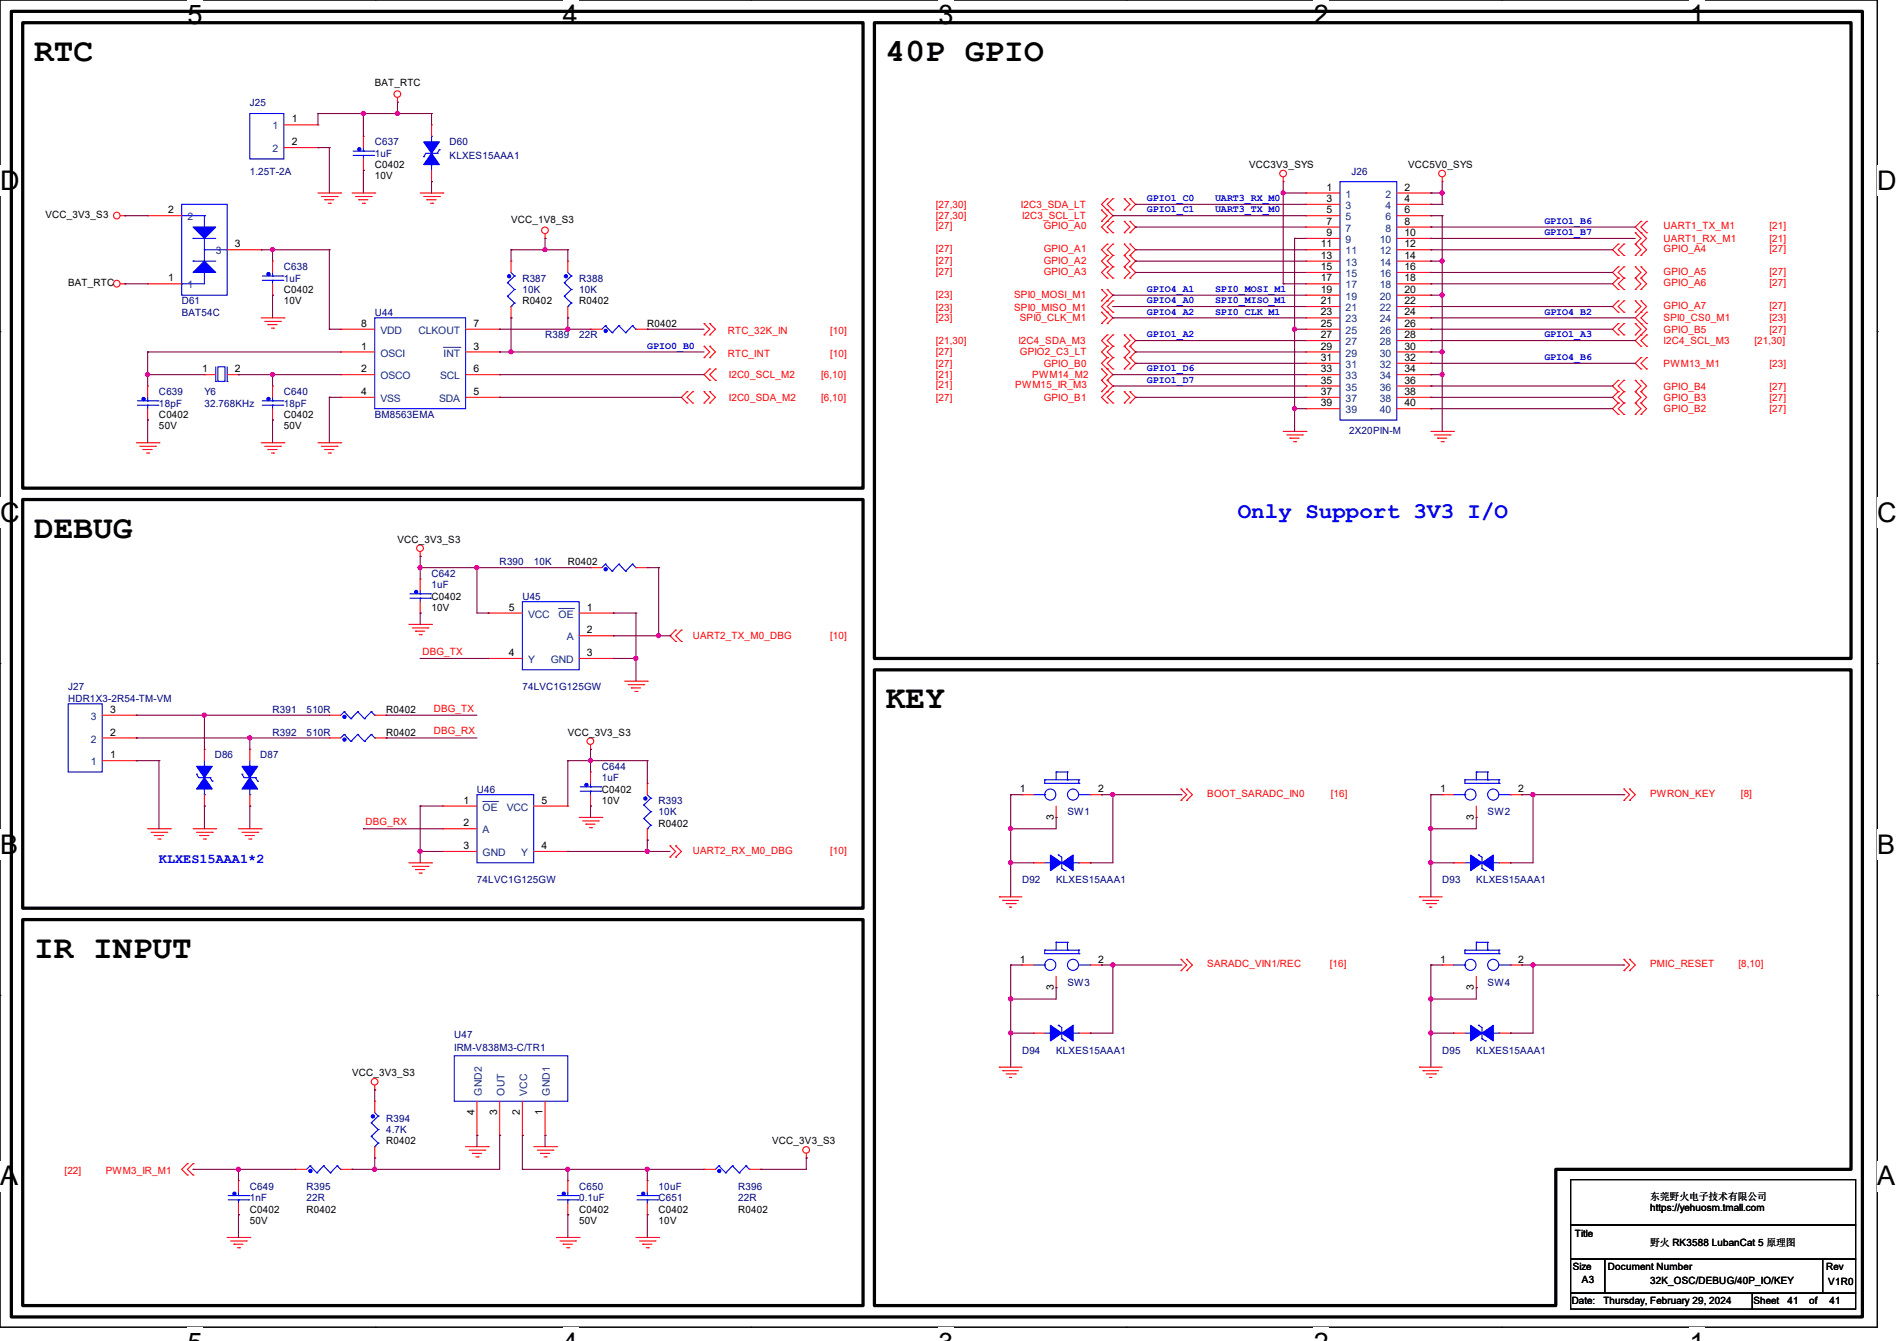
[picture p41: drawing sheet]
<svg xmlns="http://www.w3.org/2000/svg" width="297mm" height="210mm" viewBox="0 0 297 210" stroke-linecap="round" stroke-linejoin="round" font-family="sans-serif">
<defs><g id="words">
<g font-size="5.1">
<text x="5.3" y="9.6">RTC</text>
<text x="138.7" y="9.6">40P GPIO</text>
<text x="5.3" y="84.3">DEBUG</text>
<text x="138.7" y="111">KEY</text>
<text x="5.3" y="150.1">IR INPUT</text>
</g>
<g font-size="4.2">
<text x="29.4" y="3.8">5</text>
<text x="88.1" y="3.8">4</text>
<text x="146.9" y="3.8">3</text>
<text x="205.7" y="3.8">2</text>
<text x="264.5" y="3.8">1</text>
<text x="0" y="29.8">D</text>
<text x="293.9" y="29.8">D</text>
<text x="0" y="81.7">C</text>
<text x="293.9" y="81.7">C</text>
<text x="0" y="133.7">B</text>
<text x="293.9" y="133.7">B</text>
<text x="0" y="185.6">A</text>
<text x="293.9" y="185.6">A</text>
</g>
<text font-size="3.5" fill="#00f" x="193.8" y="81.1">Only Support 3V3 I/O</text>
<text font-size="2.1" fill="#00f" x="24.9" y="135.1">KLXES15AAA1*2</text>
<g font-size="1.6" fill="#000080">
<text x="39.1" y="16.6">J25</text>
<text x="58.7" y="22.8">C637</text>
<text x="70.4" y="22.8">D60</text>
<text x="39.1" y="27.4">1.25T-2A</text>
<text x="58.7" y="24.6">1uF</text>
<text x="70.4" y="24.9">KLXES15AAA1</text>
<text x="211.6" y="27.4">J26</text>
<text x="28.4" y="47.7">D61</text>
<text x="44.4" y="42.3">C638</text>
<text x="44.4" y="44.1">1uF</text>
<text x="81.8" y="44.1">R387</text>
<text x="81.8" y="45.9">10K</text>
<text x="90.7" y="44.1">R388</text>
<text x="90.7" y="45.9">10K</text>
<text x="28.4" y="49.4">BAT54C</text>
<text x="58.7" y="49.4">U44</text>
<text x="85.3" y="53">R389</text>
<text x="90.7" y="53">22R</text>
<text x="24.9" y="61.9">C639</text>
<text x="24.9" y="63.7">18pF</text>
<text x="32" y="61.9">Y6</text>
<text x="32" y="63.7">32.768KHz</text>
<text x="44.4" y="61.9">C640</text>
<text x="44.4" y="63.7">18pF</text>
<text x="58.7" y="65.4">BM8563EMA</text>
<text x="211.2" y="67.9">2X20PIN-M</text>
<text x="78.2" y="88.6">R390</text>
<text x="83.6" y="88.6">10K</text>
<text x="67.6" y="90.3">C642</text>
<text x="67.6" y="92.1">1uF</text>
<text x="81.8" y="93.9">U45</text>
<text x="10.7" y="108.1">J27</text>
<text x="10.7" y="109.9">HDR1X3-2R54-TM-VM</text>
<text x="42.7" y="111.7">R391</text>
<text x="48" y="111.7">510R</text>
<text x="81.8" y="108.1">74LVC1G125GW</text>
<text x="33.6" y="118.8">D86</text>
<text x="40.7" y="118.8">D87</text>
<text x="42.7" y="115.2">R392</text>
<text x="48" y="115.2">510R</text>
<text x="74.7" y="124.1">U46</text>
<text x="94.2" y="120.6">C644</text>
<text x="94.2" y="122.3">1uF</text>
<text x="103.1" y="125.9">R393</text>
<text x="103.1" y="127.7">10K</text>
<text x="167.1" y="127.7">SW1</text>
<text x="232.9" y="127.7">SW2</text>
<text x="74.7" y="138.3">74LVC1G125GW</text>
<text x="160" y="138.3">D92</text>
<text x="165.4" y="138.3">KLXES15AAA1</text>
<text x="225.8" y="138.3">D93</text>
<text x="231.1" y="138.3">KLXES15AAA1</text>
<text x="167.1" y="154.3">SW3</text>
<text x="232.9" y="154.3">SW4</text>
<text x="71.1" y="162.5">U47</text>
<text x="71.1" y="164.7">IRM-V838M3-C/TR1</text>
<text x="160" y="165">D94</text>
<text x="165.4" y="165">KLXES15AAA1</text>
<text x="225.8" y="165">D95</text>
<text x="231.1" y="165">KLXES15AAA1</text>
<text x="60.5" y="175.7">R394</text>
<text x="60.5" y="177.5">4.7K</text>
<text x="39.1" y="186.3">C649</text>
<text x="39.1" y="188.1">1nF</text>
<text x="48" y="186.3">R395</text>
<text x="48" y="188.1">22R</text>
<text x="90.7" y="186.3">C650</text>
<text x="90.7" y="188.1">0.1uF</text>
<text x="103.1" y="188.1">C651</text>
<text x="103.1" y="186.3">10uF</text>
<text x="115.6" y="186.3">R396</text>
<text x="115.6" y="188.1">22R</text>
</g>
<g font-size="1.6">
<text x="58.7" y="13.5">BAT_RTC</text>
<text x="45.7" y="19.2">1</text>
<text x="45.7" y="22.7">2</text>
<text x="58.7" y="26.3">C0402</text>
<text x="58.7" y="28.1">10V</text>
<text x="195.6" y="26.3">VCC3V3_SYS</text>
<text x="207.7" y="29.8">1</text>
<text x="219.9" y="29.8">2</text>
<text x="220.5" y="26.3">VCC5V0_SYS</text>
<text x="7.1" y="34.2">VCC_3V3_S3</text>
<text x="26.3" y="33.4">2</text>
<text x="80" y="34.9">VCC_1V8_S3</text>
<text x="207.7" y="31.6">3</text>
<text x="207.7" y="33.4">5</text>
<text x="207.7" y="35.2">7</text>
<text x="219.9" y="31.6">4</text>
<text x="219.9" y="33.4">6</text>
<text x="219.9" y="35.2">8</text>
<text x="36.8" y="38.7">3</text>
<text x="206.8" y="38.7">11</text>
<text x="206.8" y="40.5">13</text>
<text x="207.7" y="37">9</text>
<text x="219.9" y="37">10</text>
<text x="219.9" y="38.7">12</text>
<text x="219.9" y="40.5">14</text>
<text x="10.7" y="44.8">BAT_RTC</text>
<text x="26.3" y="44.1">1</text>
<text x="44.4" y="45.9">C0402</text>
<text x="44.4" y="47.7">10V</text>
<text x="81.8" y="47.7">R0402</text>
<text x="90.7" y="47.7">R0402</text>
<text x="206.8" y="42.3">15</text>
<text x="206.8" y="44.1">17</text>
<text x="206.8" y="45.8">19</text>
<text x="206.8" y="47.6">21</text>
<text x="219.9" y="42.3">16</text>
<text x="219.9" y="44.1">18</text>
<text x="219.9" y="45.8">20</text>
<text x="219.9" y="47.6">22</text>
<text x="56.6" y="51.2">8</text>
<text x="74.1" y="51.2">7</text>
<text x="101.3" y="51.2">R0402</text>
<text x="206.8" y="49.4">23</text>
<text x="206.8" y="51.2">25</text>
<text x="206.8" y="53">27</text>
<text x="219.9" y="49.4">24</text>
<text x="219.9" y="51.2">26</text>
<text x="219.9" y="53">28</text>
<text x="31.7" y="58.3">1</text>
<text x="36.8" y="58.3">2</text>
<text x="56.6" y="54.7">1</text>
<text x="56.6" y="58.3">2</text>
<text x="74.1" y="54.7">3</text>
<text x="74.1" y="58.3">6</text>
<text x="206.8" y="54.7">29</text>
<text x="206.8" y="56.5">31</text>
<text x="206.8" y="58.3">33</text>
<text x="219.9" y="54.7">30</text>
<text x="219.9" y="56.5">32</text>
<text x="219.9" y="58.3">34</text>
<text x="24.9" y="65.4">C0402</text>
<text x="44.4" y="65.4">C0402</text>
<text x="56.6" y="61.8">4</text>
<text x="74.1" y="61.8">5</text>
<text x="206.8" y="60.1">35</text>
<text x="206.8" y="61.8">37</text>
<text x="206.8" y="63.6">39</text>
<text x="219.9" y="60.1">36</text>
<text x="219.9" y="61.8">38</text>
<text x="219.9" y="63.6">40</text>
<text x="24.9" y="67.2">50V</text>
<text x="44.4" y="67.2">50V</text>
<text x="62.2" y="85">VCC_3V3_S3</text>
<text x="88.9" y="88.6">R0402</text>
<text x="67.6" y="93.9">C0402</text>
<text x="67.6" y="95.7">10V</text>
<text x="79.7" y="95.6">5</text>
<text x="91.9" y="95.6">1</text>
<text x="91.9" y="99.2">2</text>
<text x="79.7" y="102.7">4</text>
<text x="91.9" y="102.7">3</text>
<text x="17.2" y="111.6">3</text>
<text x="60.5" y="111.7">R0402</text>
<text x="17.2" y="118.7">1</text>
<text x="17.2" y="115.2">2</text>
<text x="60.5" y="115.2">R0402</text>
<text x="88.9" y="115.2">VCC_3V3_S3</text>
<text x="72.6" y="125.9">1</text>
<text x="84.8" y="125.9">5</text>
<text x="94.2" y="124.1">C0402</text>
<text x="94.2" y="125.9">10V</text>
<text x="159.7" y="124.1">1</text>
<text x="171.9" y="124.1">2</text>
<text x="225.5" y="124.1">1</text>
<text x="237.7" y="124.1">2</text>
<text x="72.6" y="129.4">2</text>
<text x="103.1" y="129.5">R0402</text>
<text x="165" y="128.4" transform="rotate(-90 165 128.4)">3</text>
<text x="230.8" y="128.4" transform="rotate(-90 230.8 128.4)">3</text>
<text x="72.6" y="133">3</text>
<text x="84.8" y="133">4</text>
<text x="159.7" y="150.8">1</text>
<text x="165" y="155" transform="rotate(-90 165 155)">3</text>
<text x="171.9" y="150.8">2</text>
<text x="225.5" y="150.8">1</text>
<text x="230.8" y="155" transform="rotate(-90 230.8 155)">3</text>
<text x="237.7" y="150.8">2</text>
<text x="55.1" y="168.6">VCC_3V3_S3</text>
<text x="60.5" y="179.2">R0402</text>
<text x="74.3" y="174.6" transform="rotate(-90 74.3 174.6)">4</text>
<text x="77.9" y="174.6" transform="rotate(-90 77.9 174.6)">3</text>
<text x="81.4" y="174.6" transform="rotate(-90 81.4 174.6)">2</text>
<text x="85" y="174.6" transform="rotate(-90 85 174.6)">1</text>
<text x="120.9" y="179.2">VCC_3V3_S3</text>
<text x="39.1" y="189.9">C0402</text>
<text x="39.1" y="191.7">50V</text>
<text x="48" y="189.9">R0402</text>
<text x="90.7" y="189.9">C0402</text>
<text x="90.7" y="191.7">50V</text>
<text x="103.1" y="189.9">C0402</text>
<text x="103.1" y="191.7">10V</text>
<text x="115.6" y="189.9">R0402</text>
<text x="258.4" y="188">东莞野火电子技术有限公司</text>
<text x="258.4" y="189.7">https://yehuosm.tmall.com</text>
<text x="246.6" y="193.8">Title</text>
<text x="258.4" y="195.1">野火 RK3588 LubanCat 5 原理图</text>
<text x="246.3" y="199">Size</text>
<text x="247.7" y="200.9">A3</text>
<text x="251.8" y="199">Document Number</text>
<text x="258.4" y="201.1">32K_OSC/DEBUG/40P_IO/KEY</text>
<text x="285.9" y="199">Rev</text>
<text x="286.3" y="201.3">V1R0</text>
<text x="246.1" y="204.3">Date:</text>
<text x="251" y="204.3">Thursday, February 29, 2024</text>
<text x="274.5" y="204.3">Sheet</text>
<text x="279.9" y="204.3">41</text>
<text x="283.3" y="204.3">of</text>
<text x="286.4" y="204.3">41</text>
</g>
<g font-size="1.6" fill="#004080">
<text x="42.7" y="20.3">1</text>
<text x="42.7" y="23.8">2</text>
<text x="29.3" y="34.5">2</text>
<text x="210.7" y="30.9">1</text>
<text x="210.7" y="32.7">3</text>
<text x="210.7" y="34.5">5</text>
<text x="216.9" y="30.9">2</text>
<text x="216.9" y="32.7">4</text>
<text x="216.9" y="34.5">6</text>
<text x="33.8" y="39.8">3</text>
<text x="210.7" y="36.3">7</text>
<text x="210.7" y="38.1">9</text>
<text x="210.7" y="39.8">11</text>
<text x="210.7" y="41.6">13</text>
<text x="216" y="38.1">10</text>
<text x="216" y="39.8">12</text>
<text x="216" y="41.6">14</text>
<text x="216.9" y="36.3">8</text>
<text x="29.3" y="45.2">1</text>
<text x="210.7" y="43.4">15</text>
<text x="210.7" y="45.2">17</text>
<text x="210.7" y="46.9">19</text>
<text x="216" y="43.4">16</text>
<text x="216" y="45.2">18</text>
<text x="216" y="46.9">20</text>
<text x="59.6" y="52.3">VDD</text>
<text x="65.5" y="52.3">CLKOUT</text>
<text x="210.7" y="48.7">21</text>
<text x="210.7" y="50.5">23</text>
<text x="210.7" y="52.3">25</text>
<text x="216" y="48.7">22</text>
<text x="216" y="50.5">24</text>
<text x="216" y="52.3">26</text>
<text x="59.6" y="55.8">OSCI</text>
<text x="59.6" y="59.4">OSCO</text>
<text x="68.9" y="59.4">SCL</text>
<text x="69.4" y="55.8">INT</text>
<text x="210.7" y="54.1">27</text>
<text x="210.7" y="55.8">29</text>
<text x="210.7" y="57.6">31</text>
<text x="210.7" y="59.4">33</text>
<text x="216" y="54.1">28</text>
<text x="216" y="55.8">30</text>
<text x="216" y="57.6">32</text>
<text x="216" y="59.4">34</text>
<text x="59.6" y="63">VSS</text>
<text x="68.7" y="63">SDA</text>
<text x="210.7" y="61.2">35</text>
<text x="210.7" y="63">37</text>
<text x="210.7" y="64.7">39</text>
<text x="216" y="61.2">36</text>
<text x="216" y="63">38</text>
<text x="216" y="64.7">40</text>
<text x="82.7" y="96.7">VCC</text>
<text x="87.5" y="96.7">OE</text>
<text x="88.7" y="100.3">A</text>
<text x="82.7" y="103.8">Y</text>
<text x="86.2" y="103.8">GND</text>
<text x="14.2" y="112.7">3</text>
<text x="14.2" y="119.8">1</text>
<text x="14.2" y="116.3">2</text>
<text x="75.6" y="127">OE</text>
<text x="75.6" y="130.5">A</text>
<text x="79.3" y="127">VCC</text>
<text x="75.6" y="134.1">GND</text>
<text x="81.6" y="134.1">Y</text>
<text x="75.4" y="171.6" transform="rotate(-90 75.4 171.6)">GND2</text>
<text x="79" y="171.6" transform="rotate(-90 79 171.6)">OUT</text>
<text x="82.6" y="171.6" transform="rotate(-90 82.6 171.6)">VCC</text>
<text x="86.1" y="171.6" transform="rotate(-90 86.1 171.6)">GND1</text>
</g>
<g font-size="1.6" fill="#f00">
<text x="146.5" y="34.3">[27,30]</text>
<text x="146.5" y="32.6">[27,30]</text>
<text x="146.5" y="35.9">[27]</text>
<text x="159.8" y="32.6">I2C3_SDA_LT</text>
<text x="160" y="34.3">I2C3_SCL_LT</text>
<text x="163.4" y="35.9">GPIO_A0</text>
<text x="260.5" y="35.9">UART1_TX_M1</text>
<text x="277" y="35.9">[21]</text>
<text x="146.5" y="39.5">[27]</text>
<text x="146.5" y="41.3">[27]</text>
<text x="163.4" y="39.5">GPIO_A1</text>
<text x="163.4" y="41.3">GPIO_A2</text>
<text x="260.5" y="37.9">UART1_RX_M1</text>
<text x="260.5" y="39.5">GPIO_A4</text>
<text x="277" y="37.9">[21]</text>
<text x="277" y="39.5">[27]</text>
<text x="146.5" y="46.6">[23]</text>
<text x="146.5" y="43.1">[27]</text>
<text x="158.8" y="46.6">SPI0_MOSI_M1</text>
<text x="163.4" y="43.1">GPIO_A3</text>
<text x="260.5" y="43.1">GPIO_A5</text>
<text x="260.5" y="44.8">GPIO_A6</text>
<text x="277" y="43.1">[27]</text>
<text x="277" y="44.8">[27]</text>
<text x="114" y="52.3">RTC_32K_IN</text>
<text x="130" y="52.3">[10]</text>
<text x="146.5" y="53.9">[21,30]</text>
<text x="146.5" y="50.3">[23]</text>
<text x="146.5" y="48.7">[23]</text>
<text x="158.8" y="48.7">SPI0_MISO_M1</text>
<text x="159.5" y="53.9">I2C4_SDA_M3</text>
<text x="159.7" y="50.3">SPI0_CLK_M1</text>
<text x="260.5" y="53.9">I2C4_SCL_M3</text>
<text x="260.5" y="50.3">SPI0_CS0_M1</text>
<text x="260.5" y="48.4">GPIO_A7</text>
<text x="260.5" y="52.1">GPIO_B5</text>
<text x="274.7" y="53.9">[21,30]</text>
<text x="277" y="50.3">[23]</text>
<text x="277" y="48.4">[27]</text>
<text x="277" y="52.1">[27]</text>
<text x="114" y="55.8">RTC_INT</text>
<text x="114.1" y="59.2">I2C0_SCL_M2</text>
<text x="128.6" y="59.2">[6,10]</text>
<text x="130" y="55.8">[10]</text>
<text x="146.5" y="59.2">[21]</text>
<text x="146.5" y="55.7">[27]</text>
<text x="146.5" y="57.4">[27]</text>
<text x="159.7" y="55.7">GPIO2_C3_LT</text>
<text x="161.6" y="59.2">PWM14_M2</text>
<text x="163.4" y="57.4">GPIO_B0</text>
<text x="260.5" y="57.4">PWM13_M1</text>
<text x="277" y="57.4">[23]</text>
<text x="114.1" y="62.8">I2C0_SDA_M2</text>
<text x="128.6" y="62.8">[6,10]</text>
<text x="146.5" y="60.8">[21]</text>
<text x="146.5" y="62.8">[27]</text>
<text x="159" y="60.8">PWM15_IR_M3</text>
<text x="163.4" y="62.8">GPIO_B1</text>
<text x="260.5" y="64.6">GPIO_B2</text>
<text x="260.5" y="62.8">GPIO_B3</text>
<text x="260.5" y="61">GPIO_B4</text>
<text x="277" y="64.6">[27]</text>
<text x="277" y="62.8">[27]</text>
<text x="277" y="61">[27]</text>
<text x="108.5" y="100.1">UART2_TX_M0_DBG</text>
<text x="130" y="100.1">[10]</text>
<text x="66.1" y="102.6">DBG_TX</text>
<text x="67.9" y="111.5">DBG_TX</text>
<text x="67.9" y="115">DBG_RX</text>
<text x="189" y="124.8">BOOT_SARADC_IN0</text>
<text x="208.4" y="124.8">[16]</text>
<text x="258.4" y="124.8">PWRON_KEY</text>
<text x="272.6" y="124.8">[8]</text>
<text x="57.2" y="129.2">DBG_RX</text>
<text x="108.5" y="133.7">UART2_RX_M0_DBG</text>
<text x="130" y="133.7">[10]</text>
<text x="189" y="151.5">SARADC_VIN1/REC</text>
<text x="208.2" y="151.5">[16]</text>
<text x="258.4" y="151.5">PMIC_RESET</text>
<text x="272.2" y="151.5">[8,10]</text>
<text x="10.1" y="183.8">[22]</text>
<text x="16.6" y="183.8">PWM3_IR_M1</text>
</g>
<g font-size="1.6" fill="#00f">
<text x="179.6" y="31.5">GPIO1_C0</text>
<text x="179.6" y="33.3">GPIO1_C1</text>
<text x="190.2" y="31.5">UART3_RX_M0</text>
<text x="190.2" y="33.3">UART3_TX_M0</text>
<text x="241.8" y="35.1">GPIO1_B6</text>
<text x="241.8" y="36.8">GPIO1_B7</text>
<text x="179.6" y="45.7">GPIO4_A1</text>
<text x="179.6" y="47.5">GPIO4_A0</text>
<text x="190.2" y="45.7">SPI0_MOSI_M1</text>
<text x="190.2" y="47.5">SPI0_MISO_M1</text>
<text x="179.6" y="49.3">GPIO4_A2</text>
<text x="179.6" y="52.8">GPIO1_A2</text>
<text x="190.2" y="49.3">SPI0_CLK_M1</text>
<text x="241.8" y="49.3">GPIO4_B2</text>
<text x="241.8" y="52.8">GPIO1_A3</text>
<text x="101.3" y="54.6">GPIO0_B0</text>
<text x="179.6" y="58.2">GPIO1_D6</text>
<text x="179.6" y="59.9">GPIO1_D7</text>
<text x="241.8" y="56.4">GPIO4_B6</text>
</g>
</g></defs>
<path d="M0 0h293.9v207.9h-293.9z" fill="none" stroke="#000" stroke-width=".17"/>
<g fill="#fff">
<path d="M29.4 0h2.3v4.7h-2.3z"/>
<path d="M29.4 207.9h2.3v2.1h-2.3z"/>
</g>
<path d="M58.8 0h.1M58.8 207.9h.1" fill="none" stroke="#000" stroke-width=".17"/>
<g fill="#fff">
<path d="M88.1 0h2.4v4.7h-2.4z"/>
<path d="M88.1 207.9h2.4v2.1h-2.4z"/>
</g>
<path d="M117.6 0h.1M117.6 207.9h.1" fill="none" stroke="#000" stroke-width=".17"/>
<g fill="#fff">
<path d="M146.9 0h2.4v4.7h-2.4z"/>
<path d="M146.9 207.9h2.4v2.1h-2.4z"/>
</g>
<path d="M176.3 0h.1M176.3 207.9h.1" fill="none" stroke="#000" stroke-width=".17"/>
<g fill="#fff">
<path d="M205.7 0h2.4v4.7h-2.4z"/>
<path d="M205.7 207.9h2.4v2.1h-2.4z"/>
</g>
<path d="M235.1 0h.1M235.1 207.9h.1" fill="none" stroke="#000" stroke-width=".17"/>
<g fill="#fff">
<path d="M264.5 0h2.4v4.7h-2.4z"/>
<path d="M264.5 207.9h2.4v2.1h-2.4z"/>
<path d="M0 26h3v4.7h-3z"/>
<path d="M293.9 26h3.1v4.7h-3.1z"/>
<path d="M0 77.9h3v4.7h-3z"/>
<path d="M293.9 77.9h3.1v4.7h-3.1z"/>
</g>
<path d="M0 51.9h.1M293.9 51.9h.1" fill="none" stroke="#000" stroke-width=".17"/>
<g fill="#fff">
<path d="M0 129.9h2.8v4.7h-2.8z"/>
<path d="M293.9 129.9h2.9v4.7h-2.9z"/>
</g>
<path d="M0 103.9h.1M293.9 103.9h.1" fill="none" stroke="#000" stroke-width=".17"/>
<g fill="#fff">
<path d="M0 181.8h2.8v4.8h-2.8z"/>
<path d="M293.8 181.8h3v4.8h-3z"/>
</g>
<path d="M0 155.9h.1M293.9 155.9h.1M245.9 184.7h44.6v7.2h-44.6zM245.9 191.9h44.6v5.3h-44.6zM245.9 197.2h5.3v5.3h-5.3zM251.2 197.2h34.2v5.3h-34.2zM285.4 197.2h5.1v5.3h-5.1zM245.9 202.5h28.5v2.5h-28.5zM274.4 202.5h16.1v2.5h-16.1z" fill="none" stroke="#000" stroke-width=".17"/>
<path d="M1.8 1.8h289.8v204.4h-289.8zM3.6 3.6h131.5v72.9h-131.5zM136.9 3.6h152.9v99.5h-152.9zM3.6 78.2h131.5v64h-131.5zM136.9 104.9h152.9v78.2h-46.2v21.4h-106.7zM3.6 144h131.5v60.5h-131.5z" fill="none" stroke="#000" stroke-width=".51"/>
<g fill="none" stroke="#f00" stroke-width=".17">
<path d="M44.4 19.6h5.4M49.8 19.6h.1M62.2 16h.1M62.2 15.3v.7M67.6 19.6h.1M67.6 19.6v1.7M18.8 33.8h.8M19.6 33.8h.1M23.1 33.8h.1M23.1 33.8h5.3M35.6 39.1h5.3M40.9 39.1h.1"/>
<path d="M44.4 23.1h5.4M49.8 23.1h.1M49.8 30.2h3.5M50.3 30.8h2.5M50.8 31.3h.1M50.8 31.3h1.5M51.4 31.8h.3M51.7 31.8h.1M52.8 30.8h.1M53.3 30.2h.1M55.1 30.2h3.6M55.7 30.8h2.4"/>
<path d="M56.2 31.3h.1M56.2 31.3h1.4M56.7 31.8h.4M56.9 21.3h.1M56.9 26.7h.1M56.9 21.3v1.8M56.9 24.9v1.8M57.1 31.8h.1M58.1 30.8h.1M58.7 30.2h.1M65.8 30.2h3.5M66.3 30.8h2.5"/>
<path d="M66.8 31.3h.1M66.8 31.3h1.5M67.4 31.8h.3M67.6 28.4h.1M67.6 26.7v1.7M67.7 31.8h.1M68.8 30.8h.1M69.3 30.2h.1M85.3 37.3h.1M85.3 36.6v.7M172.5 34.7h.1M172.5 32.9h.1"/>
<path d="M172.5 32.9l.9 .9-.9 .9M173.4 32.9h.1M173.4 34.7h.1M173.4 31.1h.1M173.4 38.2h.1M173.4 36.4h.1M173.4 31.1l-.9 .9 1.7 1.8-1.7 1.8 .9 .8M173.4 38.2l-.9 .9 .9 .9M174.2 32.9h.1M174.2 31.1h.1M174.2 38.2h.1M174.2 34.7h.1"/>
<path d="M174.2 36.4h.1M174.2 31.1l-.8 .9 .8 .9M174.2 34.7l-.8 .9 .8 .8M174.2 38.2l-.8 .9 .8 .9M176 32.9h.1M176 31.1h.1M176 38.2h.1M176 34.7h.1M176 36.4h.1M176 31.1l.9 .9-.9 .9M176 34.7l.9 .9-.9 .8M176 38.2l.9 .9-.9 .9"/>
<path d="M176.9 31.1h.1M176.9 32.9h.1M176.9 38.2h.1M176.9 36.4h.1M176.9 34.7h.1M176.9 31.1l.9 .9-.9 .9M176.9 38.2l.9 .9-.9 .9M176.9 34.7l.9 .9-.9 .8M200.9 28.4h.1M200.9 27.7v.7M204.5 30.2h.1M204.5 32h.1"/>
<path d="M204.5 33.8h.1M204.5 35.6h.1M204.5 37.3h.1M204.5 39.1h.1M204.5 30.2h5.3M204.5 33.8h5.3M204.5 39.1h5.3M204.5 32h5.3M204.5 35.6h5.3M204.5 37.3h5.3M218.7 30.2h5.3M218.7 33.8h5.3"/>
<path d="M218.7 39.1h5.3M218.7 32h5.3M218.7 35.6h5.3M218.7 37.3h5.3M224 30.2h.1M224 32h.1M224 33.8h.1M224 35.6h.1M224 37.3h.1M224 39.1h.1M225.8 28.4h.1M225.8 27.7v.7"/>
<path d="M253.4 38.2h.1M253.4 38.2l-.9 .9 .9 .9M254.3 38.2h.1M254.3 38.2l-.9 .9 .9 .9M256 36.4h.1M256 38.2h.1M256 36.4l.9 .9-.9 .9M256 38.2l.9 .9-.9 .9M256.9 36.4h.1M256.9 34.7h.1M256.9 38.2h.1M256.9 34.7l-.9 .9 1.8 1.7-.9 .9"/>
<path d="M256.9 38.2l.9 .9-.9 .9M257.8 34.7h.1M257.8 36.4h.1M257.8 34.7l-.9 .9 .9 .8M18.8 44.4h.8M19.6 44.4h.1M23.1 44.4h.1M23.1 44.4h5.3M32 58.7h.1M32 58.7h1.8M35.6 58.7h1.7M37.3 58.7h.1"/>
<path d="M40.9 49.8h3.5M41.4 50.3h2.5M42 50.8h.1M42 50.8h1.4M42.5 51.4h.3M42.7 40.9h.1M42.7 46.2h.1M42.7 40.9v1.8M42.7 44.4v1.8M42.8 51.4h.1M43.9 50.3h.1M44.4 49.8h.1"/>
<path d="M53.3 55.1h.1M53.3 58.7h.1M53.3 51.6h.1M53.3 58.7h5.4M53.3 51.6h5.4M53.3 55.1h5.4M72.9 58.7h5.3M72.9 51.6h5.3M72.9 55.1h5.3M78.2 55.1h.1M78.2 58.7h.1M78.2 51.6h.1"/>
<path d="M80 40.9h.1M80 49.8h.1M80 40.9v1.8M80 48v1.8M88.9 40.9h.1M88.9 49.8h.1M88.9 40.9v1.8M88.9 48v1.8M92.5 51.6h.1M92.5 51.6h1.7M99.6 51.6h1.7M101.3 51.6h.1"/>
<path d="M110.2 50.7h.1M110.2 52.5h.1M110.2 54.2h.1M110.2 56h.1M110.2 50.7l.9 .9-.9 .9M110.2 54.2l.9 .9-.9 .9M111.1 50.7h.1M111.1 52.5h.1M111.1 54.2h.1M111.1 56h.1M111.1 57.8h.1M111.1 59.6h.1"/>
<path d="M111.1 50.7l.9 .9-.9 .9M111.1 54.2l.9 .9-.9 .9M111.1 57.8l-.9 .9 .9 .9M112 59.6h.1M112 57.8h.1M112 57.8l-.9 .9 .9 .9M172.5 45.3h.1M172.5 47.1h.1M172.5 50.7h.1M172.5 48.9h.1M172.5 57.8h.1M172.5 59.6h.1"/>
<path d="M172.5 48.9l.9 .9-.9 .9M172.5 45.3l.9 .9-.9 .9M172.5 57.8l.9 .9-.9 .9M172.5 59.6l.9 .9-.9 .8M173.4 54.2h.1M173.4 52.5h.1M173.4 47.1h.1M173.4 45.3h.1M173.4 48.9h.1M173.4 50.7h.1M173.4 59.6h.1M173.4 57.8h.1"/>
<path d="M173.4 56h.1M173.4 40h.1M173.4 41.8h.1M173.4 43.6h.1M173.4 45.3l.8 .9-1.7 1.8 1.7 1.8-.8 .9M173.4 52.5l-.9 .8 .9 .9M173.4 56l-.9 .9 1.7 1.8-.8 .9M173.4 59.6l.8 .9-1.7 1.7 .9 .9M173.4 54.2l-.9 .9 .9 .9M173.4 40l-.9 .9 .9 .9M173.4 41.8l-.9 .9 .9 .9M174.2 54.2h.1"/>
<path d="M174.2 52.5h.1M174.2 47.1h.1M174.2 48.9h.1M174.2 56h.1M174.2 40h.1M174.2 41.8h.1M174.2 43.6h.1M174.2 57.8h.1M174.2 56l-.8 .9 .8 .9M174.2 52.5l-.8 .8 .8 .9M174.2 47.1l-.8 .9 .8 .9M174.2 54.2l-.8 .9 .8 .9"/>
<path d="M174.2 41.8l-.8 .9 .8 .9M174.2 40l-.8 .9 .8 .9M176 54.2h.1M176 52.5h.1M176 56h.1M176 40h.1M176 41.8h.1M176 43.6h.1M176 57.8h.1M176 52.5l.9 .8-.9 .9M176 56l.9 .9-.9 .9M176 41.8l.9 .9-.9 .9"/>
<path d="M176 54.2l.9 .9-.9 .9M176 40l.9 .9-.9 .9M176.9 52.5h.1M176.9 54.2h.1M176.9 56h.1M176.9 40h.1M176.9 43.6h.1M176.9 41.8h.1M176.9 57.8h.1M176.9 52.5l.9 .8-.9 .9M176.9 41.8l.9 .9-.9 .9M176.9 54.2l.9 .9-.9 .9"/>
<path d="M176.9 56l.9 .9-.9 .9M176.9 40l.9 .9-.9 .9M204.5 40.9h.1M204.5 42.7h.1M204.5 44.4h.1M204.5 46.2h.1M204.5 48h.1M204.5 49.8h.1M204.5 51.6h.1M204.5 53.3h.1M204.5 55.1h.1M204.5 56.9h.1"/>
<path d="M204.5 58.7h.1M204.5 49.8h5.3M204.5 44.4h5.3M204.5 58.7h5.3M204.5 51.6h5.3M204.5 40.9h5.3M204.5 42.7h5.3M204.5 46.2h5.3M204.5 48h5.3M204.5 53.3h5.3M204.5 55.1h5.3M204.5 56.9h5.3"/>
<path d="M218.7 49.8h5.3M218.7 44.4h5.3M218.7 58.7h5.3M218.7 51.6h5.3M218.7 40.9h5.3M218.7 42.7h5.3M218.7 46.2h5.3M218.7 48h5.3M218.7 53.3h5.3M218.7 55.1h5.3M218.7 56.9h5.3M224 40.9h.1"/>
<path d="M224 42.7h.1M224 44.4h.1M224 46.2h.1M224 48h.1M224 49.8h.1M224 51.6h.1M224 53.3h.1M224 55.1h.1M224 56.9h.1M224 58.7h.1M253.4 43.6h.1M253.4 41.8h.1"/>
<path d="M253.4 40h.1M253.4 48.9h.1M253.4 47.1h.1M253.4 45.3h.1M253.4 59.6h.1M253.4 50.7h.1M253.4 52.5h.1M253.4 41.8l-.9 .9 .9 .9M253.4 59.6l-.9 .9 .9 .8M253.4 47.1l-.9 .9 .9 .9M253.4 43.6l-.9 .8 .9 .9M253.4 50.7l-.9 .9 .9 .9"/>
<path d="M254.3 41.8h.1M254.3 43.6h.1M254.3 40h.1M254.3 47.1h.1M254.3 48.9h.1M254.3 45.3h.1M254.3 59.6h.1M254.3 52.5h.1M254.3 50.7h.1M254.3 59.6l-.9 .9 .9 .8M254.3 41.8l-.9 .9 .9 .9M254.3 47.1l-.9 .9 .9 .9"/>
<path d="M254.3 50.7l-.9 .9 .9 .9M254.3 43.6l-.9 .8 .9 .9M256 41.8h.1M256 43.6h.1M256 40h.1M256 47.1h.1M256 48.9h.1M256 45.3h.1M256 59.6h.1M256 52.5h.1M256 50.7h.1M256 41.8l.9 .9-.9 .9"/>
<path d="M256 43.6l.9 .8-.9 .9M256 50.7l.9 .9-.9 .9M256 47.1l.9 .9-.9 .9M256 59.6l.9 .9-.9 .8M256.9 52.5h.1M256.9 54.2h.1M256.9 48.9h.1M256.9 50.7h.1M256.9 56h.1M256.9 57.8h.1M256.9 41.8h.1M256.9 43.6h.1"/>
<path d="M256.9 40h.1M256.9 47.1h.1M256.9 45.3h.1M256.9 59.6h.1M256.9 47.1l.9 .9-1.8 1.8 1.8 1.8-1.8 1.7 .9 .9M256.9 56l-.9 .9 .9 .9M256.9 41.8l.9 .9-.9 .9M256.9 43.6l.9 .8-.9 .9M256.9 59.6l.9 .9-.9 .8M257.8 54.2h.1M257.8 52.5h.1M257.8 50.7h.1"/>
<path d="M257.8 48.9h.1M257.8 57.8h.1M257.8 56h.1M257.8 52.5l-.9 .8 .9 .9M257.8 48.9l-.9 .9 .9 .9M257.8 56l-.9 .9 .9 .9M21.3 69.3h3.6M21.9 69.9h2.4M22.4 70.4h.1M22.4 70.4h1.4M22.9 71h.4M23.1 60.5h.1"/>
<path d="M23.1 65.8h.1M23.1 60.5v1.7M23.1 64v1.8M23.3 71h.1M24.3 69.9h.1M24.9 69.3h.1M40.9 69.3h3.5M41.4 69.9h2.5M42 70.4h.1M42 70.4h1.4M42.5 71h.3M42.7 60.5h.1"/>
<path d="M42.7 65.8h.1M42.7 60.5v1.7M42.7 64v1.8M42.8 71h.1M43.9 69.9h.1M44.4 69.3h.1M49.8 69.3h3.5M50.3 69.9h2.5M50.8 70.4h.1M50.8 70.4h1.5M51.4 71h.3M51.7 71h.1"/>
<path d="M52.8 69.9h.1M53.3 69.3h.1M53.3 62.2h.1M53.3 62.2h5.4M72.9 62.2h5.3M78.2 62.2h.1M107.6 61.3h.1M107.6 63.1h.1M107.6 61.3l-.9 .9 .9 .9M108.5 63.1h.1M108.5 61.3h.1M108.5 61.3l-.9 .9 .9 .9"/>
<path d="M110.2 63.1h.1M110.2 61.3h.1M110.2 61.3l.9 .9-.9 .9M111.1 63.1h.1M111.1 61.3h.1M111.1 61.3l.9 .9-.9 .9M172.5 61.3h.1M173.4 61.3h.1M173.4 63.1h.1M174.2 63.1h.1M174.2 61.3h.1M174.2 61.3l-.8 .9 .8 .9"/>
<path d="M176 63.1h.1M176 61.3h.1M176 61.3l.9 .9-.9 .9M176.9 61.3h.1M176.9 63.1h.1M176.9 61.3l.9 .9-.9 .9M200.9 67.6h3.6M201.5 68.1h2.4M202 68.6h.1M202 68.6h1.4M202.5 69.2h.4M202.9 69.2h.1"/>
<path d="M203.9 68.1h.1M204.5 67.6h.1M204.5 60.5h.1M204.5 62.2h.1M204.5 64h.1M204.5 60.5h5.3M204.5 62.2h5.3M204.5 64h5.3M218.7 60.5h5.3M218.7 62.2h5.3M218.7 64h5.3M224 60.5h.1"/>
<path d="M224 62.2h.1M224 64h.1M224 67.6h3.6M224.6 68.1h2.4M225.1 68.6h.1M225.1 68.6h1.4M225.6 69.2h.4M226 69.2h.1M227 68.1h.1M227.6 67.6h.1M253.4 63.1h.1M253.4 64.9h.1"/>
<path d="M253.4 61.3h.1M253.4 63.1l-.9 .9 .9 .9M253.4 61.3l-.9 .9 .9 .9M254.3 64.9h.1M254.3 63.1h.1M254.3 61.3h.1M254.3 63.1l-.9 .9 .9 .9M254.3 61.3l-.9 .9 .9 .9M256 64.9h.1M256 63.1h.1M256 61.3h.1M256 63.1l.9 .9-.9 .9"/>
<path d="M256 61.3l.9 .9-.9 .9M256.9 64.9h.1M256.9 63.1h.1M256.9 61.3h.1M256.9 63.1l.9 .9-.9 .9M256.9 61.3l.9 .9-.9 .9M64 97.8h3.6M64.6 98.3h2.4M65.1 98.8h.1M65.1 98.8h1.4M65.6 99.4h.4M65.8 87.1h.1"/>
<path d="M65.8 90.7h.1M65.8 96h.1M65.8 86.4v.7M65.8 90.7v1.8M65.8 94.2v1.8M66 99.4h.1M67 98.3h.1M67.6 97.8h.1M76.5 96h.1M76.5 96h5.3M90.7 96h5.3M90.7 99.6h5.3"/>
<path d="M92.5 88.9h.1M92.5 88.9h1.7M96 96h.1M96 99.6h.1M99.6 88.9h1.7M101.3 88.9h.1M105.8 98.7h.1M105.8 98.7l-.9 .9 .9 .9M106.7 98.7h.1M106.7 98.7l-.9 .9 .9 .9M16 115.6h5.3M16 119.1h5.3"/>
<path d="M16 112h5.3M21.3 119.1h.1M21.3 115.6h.1M21.3 112h.1M32 117.3h.1M32 117.3v1.8M39.1 117.3h.1M39.1 117.3v1.8M51.6 115.6h.1M51.6 112h.1M51.6 115.6h1.7M51.6 112h1.7"/>
<path d="M58.7 115.6h1.8M58.7 112h1.8M60.5 115.6h.1M60.5 112h.1M76.5 103.1h.1M76.5 103.1h5.3M90.7 103.1h5.3M92.5 117.3h.1M92.5 116.6v.7M96 103.1h.1M97.8 106.7h3.5M98.3 107.2h2.5"/>
<path d="M98.8 107.7h.1M98.8 107.7h1.5M99.4 108.3h.3M99.7 108.3h.1M100.8 107.2h.1M101.3 106.7h.1M105.8 100.5h.1M106.7 100.5h.1M23.1 129.8h3.6M23.7 130.3h2.4M24.2 130.9h.1M24.2 130.9h1.4"/>
<path d="M24.7 131.4h.4M25.1 131.4h.1M26.1 130.3h.1M26.7 129.8h.1M30.2 129.8h3.6M30.8 130.3h2.4M31.3 130.9h.1M31.3 130.9h1.4M31.8 131.4h.4M32 126.2h.1M32 124.5v1.7M32.2 131.4h.1"/>
<path d="M33.2 130.3h.1M33.8 129.8h.1M37.3 129.8h3.6M37.9 130.3h2.4M38.4 130.9h.1M38.4 130.9h1.4M38.9 131.4h.4M39.1 126.2h.1M39.1 124.5v1.7M39.3 131.4h.1M40.3 130.3h.1M40.9 129.8h.1"/>
<path d="M64 135.1h3.6M64.6 135.7h2.4M65.1 136.2h.1M65.1 136.2h1.4M65.6 136.7h.4M66 136.7h.1M67 135.7h.1M67.6 135.1h.1M69.3 126.2h.1M69.3 129.8h.1M69.3 133.3h.1M69.3 129.8h5.4"/>
<path d="M69.3 126.2h5.4M69.3 133.3h5.4M83.6 126.2h5.3M83.6 133.3h5.3M88.9 126.2h.1M88.9 133.3h.1M90.7 128h3.5M91.2 128.6h2.5M91.7 129.1h.1M91.7 129.1h1.5M92.3 129.6h.3M92.5 120.9h.1"/>
<path d="M92.5 126.2h.1M92.5 120.9v1.8M92.5 124.5v1.7M92.6 129.6h.1M93.7 128.6h.1M94.2 128h.1M101.3 122.7h.1M101.3 131.6h.1M101.3 122.7v1.8M101.3 129.8v1.8M104.9 134.2h.1M104.9 132.5h.1"/>
<path d="M104.9 132.5l.9 .8-.9 .9M105.8 134.2h.1M105.8 132.5h.1M105.8 132.5l.9 .8-.9 .9M160 124.5h.1M160 124.5h1.8M161.8 135.1h.1M161.8 135.1h1.8M165.4 128h.1M165.4 126.2v1.8M168.9 135.1h1.8M170.7 135.1h.1"/>
<path d="M170.7 124.5h1.8M172.5 124.5h.1M184.9 123.6h.1M184.9 125.3h.1M184.9 123.6l.9 .9-.9 .8M185.8 123.6h.1M185.8 125.3h.1M185.8 123.6l.9 .9-.9 .8M225.8 124.5h.1M225.8 124.5h1.8M227.6 135.1h.1M227.6 135.1h1.8"/>
<path d="M231.1 128h.1M231.1 126.2v1.8M234.7 135.1h1.8M236.5 135.1h.1M236.5 124.5h1.8M238.3 124.5h.1M254.3 123.6h.1M254.3 125.3h.1M254.3 123.6l.8 .9-.8 .8M255.1 123.6h.1M255.1 125.3h.1M255.1 123.6l.9 .9-.9 .8"/>
<path d="M156.5 140.5h.1M156.5 140.5h3.5M157 141h.1M157 141h2.5M157.5 141.5h1.5M158.1 142.1h.1M158.1 142.1h.3M159 141.5h.1M160 151.1h.1M160 151.1h1.8M165.4 154.7h.1M165.4 152.9v1.8"/>
<path d="M170.7 151.1h1.8M172.5 151.1h.1M184.9 150.2h.1M184.9 152h.1M184.9 150.2l.9 .9-.9 .9M185.8 150.2h.1M185.8 152h.1M185.8 150.2l.9 .9-.9 .9M222.2 140.5h.1M222.2 140.5h3.6M222.8 141h.1M222.8 141h2.5"/>
<path d="M223.3 141.5h1.4M223.9 142.1h.1M223.9 142.1h.3M224.7 141.5h.1M225.8 151.1h.1M225.8 151.1h1.8M231.1 154.7h.1M231.1 152.9v1.8M236.5 151.1h1.8M238.3 151.1h.1M254.3 150.2h.1M254.3 152h.1"/>
<path d="M254.3 150.2l.8 .9-.8 .9M255.1 150.2h.1M255.1 152h.1M255.1 150.2l.9 .9-.9 .9M58.7 170.7h.1M58.7 172.5h.1M58.7 170v.7M58.7 172.5v1.7M58.7 179.6v1.8M72.9 179.6h3.6M74.7 177.8h.1M74.7 172.5v5.3"/>
<path d="M76.5 179.6h.1M78.2 177.8h.1M78.2 172.5v5.3M81.8 177.8h.1M81.8 172.5v5.3M83.6 179.6h3.5M85.3 177.8h.1M85.3 172.5v5.3M87.1 179.6h.1M156.5 167.1h.1M156.5 167.1h3.5M157 167.7h.1"/>
<path d="M157 167.7h2.5M157.5 168.2h1.5M158.1 168.7h.1M158.1 168.7h.3M159 168.2h.1M161.8 161.8h.1M161.8 161.8h1.8M168.9 161.8h1.8M170.7 161.8h.1M222.2 167.1h.1M222.2 167.1h3.6M222.8 167.7h.1"/>
<path d="M222.8 167.7h2.5M223.3 168.2h1.4M223.9 168.7h.1M223.9 168.7h.3M224.7 168.2h.1M227.6 161.8h.1M227.6 161.8h1.8M234.7 161.8h1.8M236.5 161.8h.1M29.3 182.2h.1M29.3 184h.1M29.3 182.2l-.9 .9 .9 .9"/>
<path d="M30.2 182.2h.1M30.2 184h.1M30.2 182.2l-.9 .9 .9 .9M35.6 193.8h3.5M36.1 194.4h2.5M36.6 194.9h.1M36.6 194.9h1.5M37.2 195.4h.3M37.3 184.9h.1M37.3 190.2h.1M37.3 184.9v1.8M37.3 188.5v1.7"/>
<path d="M37.5 195.4h.1M38.6 194.4h.1M39.1 193.8h.1M46.2 183.1h.1M46.2 183.1h1.8M53.3 183.1h1.8M55.1 183.1h.1M58.7 181.4h.1M73.4 180.1h2.5M74 180.6h.1M74 180.6h1.4M74.5 181.2h.3"/>
<path d="M74.8 181.2h.1M75.9 180.1h.1M84.1 180.1h2.5M84.6 180.6h.1M84.6 180.6h1.5M85.2 181.2h.3M85.5 181.2h.1M86.6 180.1h.1M87.1 193.8h3.6M87.7 194.4h2.4M88.2 194.9h.1M88.2 194.9h1.4"/>
<path d="M88.7 195.4h.4M88.9 184.9h.1M88.9 190.2h.1M88.9 184.9v1.8M88.9 188.5v1.7M89.1 195.4h.1M90.1 194.4h.1M90.7 193.8h.1M99.6 193.8h3.5M100.1 194.4h2.5M100.6 194.9h.1M100.6 194.9h1.5"/>
<path d="M101.2 195.4h.3M101.3 184.9h.1M101.3 190.2h.1M101.3 184.9v1.8M101.3 188.5v1.7M101.5 195.4h.1M102.6 194.4h.1M103.1 193.8h.1M110.2 183.1h.1M110.2 183.1h1.8M117.3 183.1h1.8M119.1 183.1h.1"/>
<path d="M126.2 181.4h.1M126.2 180.6v.8"/>
<circle cx="62.2" cy="14.7" r=".52"/>
<circle cx="18.3" cy="33.8" r=".52"/>
<circle cx="85.3" cy="36.1" r=".52"/>
<circle cx="200.9" cy="27.2" r=".52"/>
<circle cx="225.8" cy="27.2" r=".52"/>
<circle cx="18.3" cy="44.4" r=".52"/>
<circle cx="65.8" cy="85.9" r=".52"/>
<circle cx="92.4" cy="116.1" r=".52"/>
<circle cx="58.7" cy="169.4" r=".52"/>
<circle cx="126.2" cy="180.1" r=".52"/>
</g>
<g fill="none" stroke="#00f" stroke-width=".17">
<path d="M39.1 17.8h5.3v7.1h-5.3zM28.4 32h7.2v14.2h-7.2zM28.4 33.8h3.6M30.2 37.3h.1M30.2 37.3h3.6M32 37.3h.1M32 39.1h.1M32 33.8h.1M32 33.8v1.8M32 37.3v3.6M32 39.1h3.6M35.6 39.1h.1"/>
<path d="M55.3 24.3h3.2M55.3 23.7h3.2M56.9 24.3h.1M56.9 23.7h.1M56.9 23.1v.6M56.9 24.3v.6M58.5 24.3h.1M58.5 23.7h.1M66.3 24.6h.1M67.6 21.3h.1M67.6 25.8h.1M67.6 21.3v.9"/>
<path d="M67.6 25.8v.9M68.5 24h.1M68.5 24h-1.8l-.4 .6M68.8 23.5h.1M68.8 23.5l-.3 .5M209.8 28.4h8.9v37.4h-8.9zM28.4 44.4h.1M30.2 40.9h.1M30.2 40.9h3.6M32 42.7h.1M32 42.7v1.7h-3.6M33.8 59.7h.1"/>
<path d="M33.8 57.4v2.3M34.1 57.4h1.1v2.3h-1.1zM35.6 59.7h.1M35.6 57.4v2.3M41.1 43.9h3.2M41.1 43.2h3.2M42.7 43.9h.1M42.7 43.2h.1M42.7 42.7v.5M42.7 43.9v.5M44.3 43.9h.1M44.3 43.2h.1"/>
<path d="M58.7 49.8h14.2v14.2h-14.2zM79.5 44.3h.1M79.5 46.4h.1M79.5 44.3l1.1 1M79.5 46.4l1.1 1.1M80 48h.1M80 42.7l.6 .5M80.6 43.2h.1M80.6 45.3h.1M80.6 47.5h.1M80.6 43.2l-1.1 1.1M80.6 45.3l-1.1 1.1"/>
<path d="M80.6 47.5l-.6 .5M88.3 44.3h.1M88.3 46.4h.1M88.3 44.3l1.2 1M88.3 46.4l1.2 1.1M88.9 48h.1M88.9 42.7l.6 .5M89.5 43.2h.1M89.5 45.3h.1M89.5 47.5h.1M89.5 43.2l-1.2 1.1M89.5 45.3l-1.2 1.1"/>
<path d="M89.5 47.5l-.6 .5M94.8 51h.1M94.8 51l-.6 .6M94.8 51l1 1.1M95.8 52.1h.1M96.9 51h.1M96.9 51l-1.1 1.1M96.9 51l1.1 1.1M98 52.1h.1M99 51h.1M99 51l-1 1.1M99 51l.6 .6"/>
<path d="M99.6 51.6h.1M21.5 63.5h3.2M21.5 62.8h3.2M23.1 63.5h.1M23.1 62.8h.1M23.1 62.2v.6M23.1 63.5v.5M24.7 63.5h.1M24.7 62.8h.1M41.1 63.5h3.2M41.1 62.8h3.2M42.7 63.5h.1"/>
<path d="M42.7 62.8h.1M42.7 62.2v.6M42.7 63.5v.5M44.3 63.5h.1M44.3 62.8h.1M64.2 93.7h3.2M64.2 93h3.2M65.8 93.7h.1M65.8 93h.1M65.8 92.5v.5M65.8 93.7v.5M67.4 93.7h.1"/>
<path d="M67.4 93h.1M81.8 94.2h8.9v10.7h-8.9zM94.8 88.3h.1M94.8 88.3l-.6 .6M94.8 88.3l1 1.2M95.8 89.5h.1M96.9 88.3h.1M96.9 88.3l-1.1 1.2M96.9 88.3l1.1 1.2M98 89.5h.1M99 88.3h.1M99 88.3l-1 1.2"/>
<path d="M99 88.3l.6 .6M99.6 88.9h.1M10.7 110.2h5.3v10.7h-5.3zM32 119.1v.9M39.1 119.1v.9M53.9 115h.1M53.9 111.5h.1M53.9 115l-.6 .6M53.9 115l1 1.1M53.9 111.5l-.6 .5M53.9 111.5l1 1.1M54.9 116.1h.1"/>
<path d="M54.9 112.6h.1M56 115h.1M56 111.5h.1M56 115l-1.1 1.1M56 115l1.1 1.1M56 111.5l-1.1 1.1M56 111.5l1.1 1.1M57.1 116.1h.1M57.1 112.6h.1M58.1 115h.1M58.1 111.5h.1M58.1 115l-1 1.1"/>
<path d="M58.1 115l.6 .6M58.1 111.5l-1 1.1M58.1 111.5l.6 .5M58.7 115.6h.1M58.7 112h.1M30.8 121.2h.1M30.8 121.2l.3 .6h1.8M32 124.5h.1M32 120h.1M32 123.6v.9M32.9 121.8h.1M32.9 121.8l.3 .5"/>
<path d="M33.2 122.3h.1M37.9 121.2h.1M37.9 121.2l.3 .6h1.8M39.1 124.5h.1M39.1 120h.1M39.1 123.6v.9M40 121.8h.1M40 121.8l.3 .5M40.3 122.3h.1M74.7 124.5h8.9v10.6h-8.9zM90.8 123.9h3.3M90.8 123.2h3.3"/>
<path d="M92.5 123.9h.1M92.5 123.2h.1M92.5 122.7v.5M92.5 123.9v.6M94.1 123.9h.1M94.1 123.2h.1M100.8 126.1h.1M100.8 128.2h.1M100.8 126.1l1.1 1M100.8 128.2l1.1 1M101.3 129.8h.1M101.3 124.5l.6 .5"/>
<path d="M101.9 125h.1M101.9 127.1h.1M101.9 129.2h.1M101.9 125l-1.1 1.1M101.9 127.1l-1.1 1.1M101.9 129.2l-.6 .6M161.8 124.5h1.8M163.6 124.5h.1M163.6 122.1h.1M163.6 135.1h.9M163.6 122.1v.6h5.3M163.6 122.1h5.3"/>
<path d="M164.5 135.1h.1M165.4 120.9h.1M165.4 120.9v1.2M165.4 120.9h1.7M165.7 133.9h.1M165.7 133.9l.5 .3v1.8M166.2 136h.1M166.2 136l.6 .4M166.8 136.4h.1M167.1 120.9h.1M167.1 122.1h.1M167.1 120.9v1.2"/>
<path d="M168 135.1h.9M168.9 122.7h.1M168.9 122.1h.1M168.9 135.1h.1M168.9 124.5h1.8M168.9 122.1v.6M170.7 124.5h.1M227.6 124.5h1.8M229.4 124.5h.1M229.4 122.1h.1M229.4 122.1v.6h5.3M229.4 135.1h.9"/>
<path d="M229.4 122.1h5.3M230.3 135.1h.1M231.1 120.9h.1M231.1 120.9v1.2M231.1 120.9h1.8M231.5 133.9h.1M231.5 133.9l.5 .3v1.8M232 136h.1M232 136l.6 .4M232.6 136.4h.1M232.9 120.9h.1M232.9 122.1h.1"/>
<path d="M232.9 120.9v1.2M233.8 135.1h.9M234.7 135.1h.1M234.7 122.7h.1M234.7 122.1h.1M234.7 122.1v.6M234.7 124.5h1.8M236.5 124.5h.1M161.8 151.1h1.8M163.6 151.1h.1M163.6 148.8h.1M163.6 148.8v.6h5.3"/>
<path d="M163.6 148.8h5.3M165.4 147.6h.1M165.4 147.6h1.7M165.4 147.6v1.2M167.1 147.6h.1M167.1 148.8h.1M167.1 147.6v1.2M168.9 149.4h.1M168.9 148.8h.1M168.9 151.1h1.8M168.9 148.8v.6M170.7 151.1h.1"/>
<path d="M227.6 151.1h1.8M229.4 151.1h.1M229.4 148.8h.1M229.4 148.8v.6h5.3M229.4 148.8h5.3M231.1 147.6h.1M231.1 147.6v1.2M231.1 147.6h1.8M232.9 147.6h.1M232.9 148.8h.1M232.9 147.6v1.2M234.7 149.4h.1"/>
<path d="M234.7 148.8h.1M234.7 151.1h1.8M234.7 148.8v.6M236.5 151.1h.1M58.1 175.9h.1M58.1 178h.1M58.1 175.9l1.1 1M58.1 178l1.1 1M58.7 179.6h.1M58.7 174.2l.5 .6M59.2 174.8h.1M59.2 176.9h.1"/>
<path d="M59.2 179h.1M59.2 174.8l-1.1 1.1M59.2 176.9l-1.1 1.1M59.2 179l-.5 .6M71.1 165.4h17.8v7.1h-17.8zM163.6 161.8h.9M164.5 161.8h.1M165.7 160.6h.1M165.7 160.6l.5 .3v1.8M166.2 162.7h.1M166.2 162.7l.6 .3M166.8 163h.1"/>
<path d="M168 161.8h.9M168.9 161.8h.1M229.4 161.8h.9M230.3 161.8h.1M231.5 160.6h.1M231.5 160.6l.5 .3v1.8M232 162.7h.1M232 162.7l.6 .3M232.6 163h.1M233.8 161.8h.9M234.7 161.8h.1M35.7 187.9h3.2"/>
<path d="M35.7 187.2h3.2M37.3 187.9h.1M37.3 187.2h.1M37.3 186.7v.5M37.3 187.9v.6M38.9 187.9h.1M38.9 187.2h.1M48.6 182.6h.1M48.6 182.6l-.6 .5M48.6 182.6l1 1.1M49.6 183.7h.1M50.7 182.6h.1"/>
<path d="M50.7 182.6l-1.1 1.1M50.7 182.6l1 1.1M51.7 183.7h.1M52.8 182.6h.1M52.8 182.6l-1.1 1.1M52.8 182.6l.5 .5M53.3 183.1h.1M87.3 187.9h3.2M87.3 187.2h3.2M88.9 187.9h.1M88.9 187.2h.1M88.9 186.7v.5"/>
<path d="M88.9 187.9v.6M90.5 187.9h.1M90.5 187.2h.1M99.7 187.9h3.3M99.7 187.2h3.3M101.3 187.9h.1M101.3 187.2h.1M101.3 186.7v.5M101.3 187.9v.6M103 187.9h.1M103 187.2h.1M112.6 182.6h.1"/>
<path d="M112.6 182.6l-.6 .5M112.6 182.6l1 1.1M113.6 183.7h.1M114.7 182.6h.1M114.7 182.6l-1.1 1.1M114.7 182.6l1 1.1M115.7 183.7h.1M116.8 182.6h.1M116.8 182.6l-1.1 1.1M116.8 182.6l.5 .5M117.3 183.1h.1"/>
<circle cx="164.4" cy="124.4" r=".87"/>
<circle cx="168" cy="124.4" r=".87"/>
<circle cx="230.2" cy="124.4" r=".87"/>
<circle cx="233.8" cy="124.4" r=".87"/>
<circle cx="164.4" cy="151.1" r=".87"/>
<circle cx="168" cy="151.1" r=".87"/>
<circle cx="230.2" cy="151.1" r=".87"/>
<circle cx="233.8" cy="151.1" r=".87"/>
</g>
<g fill="#00f" stroke="#00f" stroke-width=".17">
<path d="M30.2 35.6h3.6l-1.8 1.7z"/>
<path d="M30.2 42.7l1.8-1.8 1.8 1.8z"/>
<path d="M164.5 160.6l1.7 1.2-1.7 1.2z" fill-rule="evenodd"/>
<path d="M166.2 161.8l1.8-1.2v2.4z" fill-rule="evenodd"/>
<path d="M30.8 120h2.4l-1.2 1.8z" fill-rule="evenodd"/>
<path d="M32 121.8l1.2 1.8h-2.4z" fill-rule="evenodd"/>
<path d="M230.3 133.9l1.7 1.2-1.7 1.3z" fill-rule="evenodd"/>
<path d="M232 135.1l1.8-1.2v2.5z" fill-rule="evenodd"/>
<path d="M37.9 120h2.4l-1.2 1.8z" fill-rule="evenodd"/>
<path d="M39.1 121.8l1.2 1.8h-2.4z" fill-rule="evenodd"/>
<path d="M230.3 160.6l1.7 1.2-1.7 1.2z" fill-rule="evenodd"/>
<path d="M232 161.8l1.8-1.2v2.4z" fill-rule="evenodd"/>
<path d="M164.5 133.9l1.7 1.2-1.7 1.3z" fill-rule="evenodd"/>
<path d="M166.2 135.1l1.8-1.2v2.5z" fill-rule="evenodd"/>
<path d="M67.6 24l1.2 1.8h-2.5z" fill-rule="evenodd"/>
<path d="M66.3 22.2h2.5l-1.2 1.8z" fill-rule="evenodd"/>
<circle cx="36.7" cy="186.9" r=".25"/>
<circle cx="22.5" cy="62.5" r=".25"/>
<circle cx="79.7" cy="43.3" r=".25"/>
<circle cx="65.2" cy="92.7" r=".25"/>
<circle cx="94.8" cy="51.8" r=".25"/>
<circle cx="112.6" cy="183.4" r=".25"/>
<circle cx="88.3" cy="186.9" r=".25"/>
<circle cx="53.9" cy="115.8" r=".25"/>
<circle cx="100.7" cy="186.9" r=".25"/>
<circle cx="94.8" cy="89.2" r=".25"/>
<circle cx="101" cy="125.1" r=".25"/>
<circle cx="48.6" cy="183.4" r=".25"/>
<circle cx="88.6" cy="43.3" r=".25"/>
<circle cx="56.3" cy="23.4" r=".25"/>
<circle cx="42" cy="62.5" r=".25"/>
<circle cx="42" cy="42.9" r=".25"/>
<circle cx="58.4" cy="174.8" r=".25"/>
<circle cx="91.8" cy="122.9" r=".25"/>
<circle cx="53.9" cy="112.3" r=".25"/>
</g>
<path d="M69.4 54.4h2.6M72 54.4h.1M87.5 95.3h2.3M89.8 95.3h.1M75.6 125.5h2.3M77.9 125.5h.1" fill="none" stroke="#004080" stroke-width=".16"/>
<g fill="none" stroke="#800040" stroke-width=".17">
<path d="M49.8 17.8h.1M49.8 17.8h17.8M49.8 17.8v1.8M56.9 17.8h.1M56.9 17.8v3.5M62.2 16h.1M62.2 17.8h.1M62.2 16v1.8M67.6 17.8h.1M67.6 17.8v1.8M19.6 33.8h.1M19.6 33.8h3.5"/>
<path d="M40.9 39.1h.1M40.9 39.1h10.7M42.7 39.1h.1M42.7 39.1v1.8M49.8 23.1h.1M49.8 23.1h1.8M51.6 39.1h.1M51.6 23.1h.1M51.6 23.1v7.1M51.6 39.1v12.5M56.9 26.7h.1M56.9 26.7v3.5"/>
<path d="M67.6 28.4h.1M67.6 28.4v1.8M80 39.1h.1M80 39.1h8.9M80 39.1v1.8M85.3 37.3h.1M85.3 39.1h.1M85.3 37.3v1.8M88.9 39.1h.1M88.9 39.1v1.8M174.2 33.8h.1M174.2 33.8h30.3"/>
<path d="M177.8 32h.1M177.8 35.6h.1M177.8 39.1h.1M177.8 39.1h26.7M177.8 32h26.7M177.8 35.6h26.7M200.9 30.2h.1M200.9 28.4v16M200.9 30.2h3.6M202.7 37.3h.1M202.7 37.3h1.8M202.7 37.3v30.3"/>
<path d="M224 30.2h.1M224 32h.1M224 33.8h.1M224 35.6h.1M224 37.3h.1M224 39.1h.1M224 39.1h28.5M224 33.8h1.8M224 30.2h1.8M224 32h1.8M224 37.3h32M224 35.6h32"/>
<path d="M225.8 30.2h.1M225.8 32h.1M225.8 33.8h.1M225.8 28.4v3.6M225.8 33.8v33.8M19.6 44.4h.1M19.6 44.4h3.5M23.1 58.7h.1M23.1 55.1h.1M23.1 58.7h8.9M23.1 55.1v5.4M23.1 55.1h30.2"/>
<path d="M37.3 58.7h.1M37.3 58.7h16M42.7 58.7h.1M42.7 46.2h.1M42.7 46.2v3.6M42.7 58.7v1.8M51.6 51.6h.1M51.6 51.6h1.7M78.2 51.6h.1M78.2 55.1h.1M78.2 58.7h.1M78.2 58.7h32"/>
<path d="M78.2 55.1h32M78.2 51.6h14.3M80 49.8h.1M80 55.1h.1M80 49.8v5.3M88.9 49.8h.1M88.9 51.6h.1M88.9 49.8v1.8M101.3 51.6h.1M101.3 51.6h8.9M174.2 46.2h.1M174.2 48h.1"/>
<path d="M174.2 49.8h.1M174.2 58.7h.1M174.2 58.7h30.3M174.2 46.2h30.3M174.2 48h30.3M174.2 49.8h30.3M177.8 40.9h.1M177.8 42.7h.1M177.8 53.3h.1M177.8 55.1h.1M177.8 56.9h.1M177.8 55.1h26.7"/>
<path d="M177.8 40.9h26.7M177.8 42.7h26.7M177.8 53.3h26.7M177.8 56.9h26.7M200.9 44.4h.1M200.9 44.4h3.6M202.7 51.6h.1M202.7 51.6h1.8M224 40.9h.1M224 46.2h.1M224 55.1h.1M224 58.7h.1"/>
<path d="M224 42.7h.1M224 44.4h.1M224 48h.1M224 49.8h.1M224 51.6h.1M224 53.3h.1M224 56.9h.1M224 58.7h1.8M224 55.1h1.8M224 51.6h28.5M224 44.4h28.5M224 40.9h1.8"/>
<path d="M224 46.2h1.8M224 42.7h28.5M224 48h28.5M224 49.8h32M224 53.3h32M224 56.9h32M225.8 40.9h.1M225.8 46.2h.1M225.8 55.1h.1M225.8 58.7h.1M23.1 65.8h.1M23.1 65.8v3.5"/>
<path d="M42.7 65.8h.1M42.7 65.8v3.5M51.6 62.2h.1M51.6 62.2v7.1M51.6 62.2h1.7M78.2 62.2h.1M78.2 62.2h28.5M174.2 60.5h.1M174.2 60.5h30.3M177.8 62.2h.1M177.8 62.2h26.7M202.7 64h.1"/>
<path d="M202.7 64h1.8M224 60.5h.1M224 62.2h.1M224 64h.1M224 62.2h28.5M224 64h28.5M224 60.5h28.5M65.8 96h.1M65.8 87.1h.1M65.8 88.9h.1M65.8 88.9h26.7M65.8 87.1v3.6"/>
<path d="M65.8 96v1.8M74.7 88.9h.1M74.7 88.9v7.1h1.8M76.5 96h.1M96 96h.1M96 99.6h.1M96 96h3.6M96 99.6h8.9M99.6 96h.1M99.6 96v10.7M101.3 88.9h1.8M103.1 88.9h.1"/>
<path d="M103.1 88.9v10.7M104.9 99.6h.1M21.3 112h.1M21.3 115.6h.1M21.3 119.1h.1M21.3 112h30.3M21.3 115.6h30.3M21.3 119.1h3.6M24.9 119.1h.1M24.9 119.1v10.7M32 112h.1M32 112v5.3"/>
<path d="M39.1 115.6h.1M39.1 115.6v1.7M60.5 112h.1M60.5 115.6h.1M60.5 112h14.2M60.5 115.6h14.2M65.8 103.1h.1M65.8 103.1h10.7M88.9 119.1h.1M88.9 119.1v7.1M88.9 119.1h12.4M92.5 117.3h.1"/>
<path d="M92.5 119.1h.1M92.5 117.3v3.6M96 103.1h.1M96 103.1h3.6M99.6 103.1h.1M101.3 119.1h.1M101.3 119.1v3.6M32 126.2h.1M32 126.2v3.6M39.1 126.2h.1M39.1 126.2v3.6M56.9 129.8h.1"/>
<path d="M56.9 129.8h12.4M65.8 126.2h.1M65.8 133.3h.1M65.8 126.2v8.9M65.8 126.2h3.5M65.8 133.3h3.5M88.9 133.3h.1M88.9 133.3h16M92.5 126.2h.1M92.5 126.2v1.8M101.3 131.6h.1M101.3 133.3h.1"/>
<path d="M101.3 131.6v1.7M158.2 129.8h.1M158.2 124.5h.1M158.2 135.1h.1M158.2 124.5h1.8M158.2 135.1h3.6M158.2 124.5v16M165.4 128h.1M165.4 128v1.8h-7.2M170.7 135.1h.1M172.5 124.5h.1M172.5 124.5h12.4"/>
<path d="M174.2 124.5h.1M174.2 124.5v10.6h-3.5M184.9 124.5h.1M224 129.8h.1M224 124.5h.1M224 135.1h.1M224 124.5v16M224 124.5h1.8M224 135.1h3.6M231.1 128h.1M231.1 128v1.8h-7.1M236.5 135.1h.1"/>
<path d="M238.3 124.5h.1M238.3 124.5h16M240 124.5h.1M240 124.5v10.6h-3.5M254.3 124.5h.1M158.2 156.5h.1M158.2 151.1h.1M158.2 151.1h1.8M158.2 151.1v16M165.4 154.7h.1M165.4 154.7v1.8h-7.2M172.5 151.1h.1"/>
<path d="M172.5 151.1h12.4M174.2 151.1h.1M174.2 151.1v10.7h-3.5M184.9 151.1h.1M224 156.5h.1M224 151.1h.1M224 151.1h1.8M224 151.1v16M231.1 154.7h.1M231.1 154.7v1.8h-7.1M238.3 151.1h.1M238.3 151.1h16"/>
<path d="M240 151.1h.1M240 151.1v10.7h-3.5M254.3 151.1h.1M58.7 170.7h.1M58.7 170.7v1.8M74.7 177.8h.1M74.7 177.8v1.8M78.2 177.8h.1M78.2 177.8v5.3h-23.1M81.8 177.8h.1M81.8 177.8v5.3M85.3 177.8h.1"/>
<path d="M85.3 177.8v1.8M158.2 161.8h.1M158.2 161.8h3.6M170.7 161.8h.1M224 161.8h.1M224 161.8h3.6M236.5 161.8h.1M30.2 183.1h.1M30.2 183.1h16M37.3 190.2h.1M37.3 183.1h.1M37.3 183.1v1.8"/>
<path d="M37.3 190.2v3.6M55.1 183.1h.1M58.7 181.4h.1M58.7 183.1h.1M58.7 181.4v1.7M81.8 183.1h.1M81.8 183.1h28.4M88.9 183.1h.1M88.9 190.2h.1M88.9 183.1v1.8M88.9 190.2v3.6M101.3 183.1h.1"/>
<path d="M101.3 190.2h.1M101.3 183.1v1.8M101.3 190.2v3.6M119.1 183.1h.1M126.2 181.4h.1M126.2 181.4v1.7h-7.1"/>
</g>
<g fill="#f0f" stroke="#f0f" stroke-width=".17">
<circle cx="42.7" cy="58.7" r=".32"/>
<circle cx="23.1" cy="58.7" r=".32"/>
<circle cx="42.7" cy="39.1" r=".32"/>
<circle cx="56.9" cy="17.8" r=".32"/>
<circle cx="62.2" cy="17.8" r=".32"/>
<circle cx="80" cy="55.1" r=".32"/>
<circle cx="88.9" cy="51.5" r=".32"/>
<circle cx="85.3" cy="39.1" r=".32"/>
<circle cx="39.1" cy="115.5" r=".32"/>
<circle cx="74.7" cy="88.9" r=".32"/>
<circle cx="65.8" cy="88.9" r=".32"/>
<circle cx="92.4" cy="119.1" r=".32"/>
<circle cx="99.5" cy="103.1" r=".32"/>
<circle cx="65.8" cy="133.3" r=".32"/>
<circle cx="101.3" cy="133.3" r=".32"/>
<circle cx="32" cy="112" r=".32"/>
<circle cx="103.1" cy="99.5" r=".32"/>
<circle cx="88.9" cy="183.1" r=".32"/>
<circle cx="101.3" cy="183.1" r=".32"/>
<circle cx="58.7" cy="183.1" r=".32"/>
<circle cx="37.3" cy="183.1" r=".32"/>
<circle cx="224" cy="156.4" r=".32"/>
<circle cx="240" cy="151.1" r=".32"/>
<circle cx="224" cy="161.8" r=".32"/>
<circle cx="225.8" cy="30.2" r=".32"/>
<circle cx="225.8" cy="40.9" r=".32"/>
<circle cx="225.8" cy="55.1" r=".32"/>
<circle cx="225.8" cy="46.2" r=".32"/>
<circle cx="225.8" cy="58.7" r=".32"/>
<circle cx="202.7" cy="64" r=".32"/>
<circle cx="202.7" cy="51.5" r=".32"/>
<circle cx="200.9" cy="30.2" r=".32"/>
<circle cx="224" cy="135.1" r=".32"/>
<circle cx="224" cy="129.8" r=".32"/>
<circle cx="240" cy="124.4" r=".32"/>
<circle cx="158.2" cy="129.8" r=".32"/>
<circle cx="174.2" cy="124.4" r=".32"/>
<circle cx="158.2" cy="135.1" r=".32"/>
<circle cx="158.2" cy="156.4" r=".32"/>
<circle cx="174.2" cy="151.1" r=".32"/>
<circle cx="158.2" cy="161.8" r=".32"/>
</g>
<use href="#words"/>
</svg>
